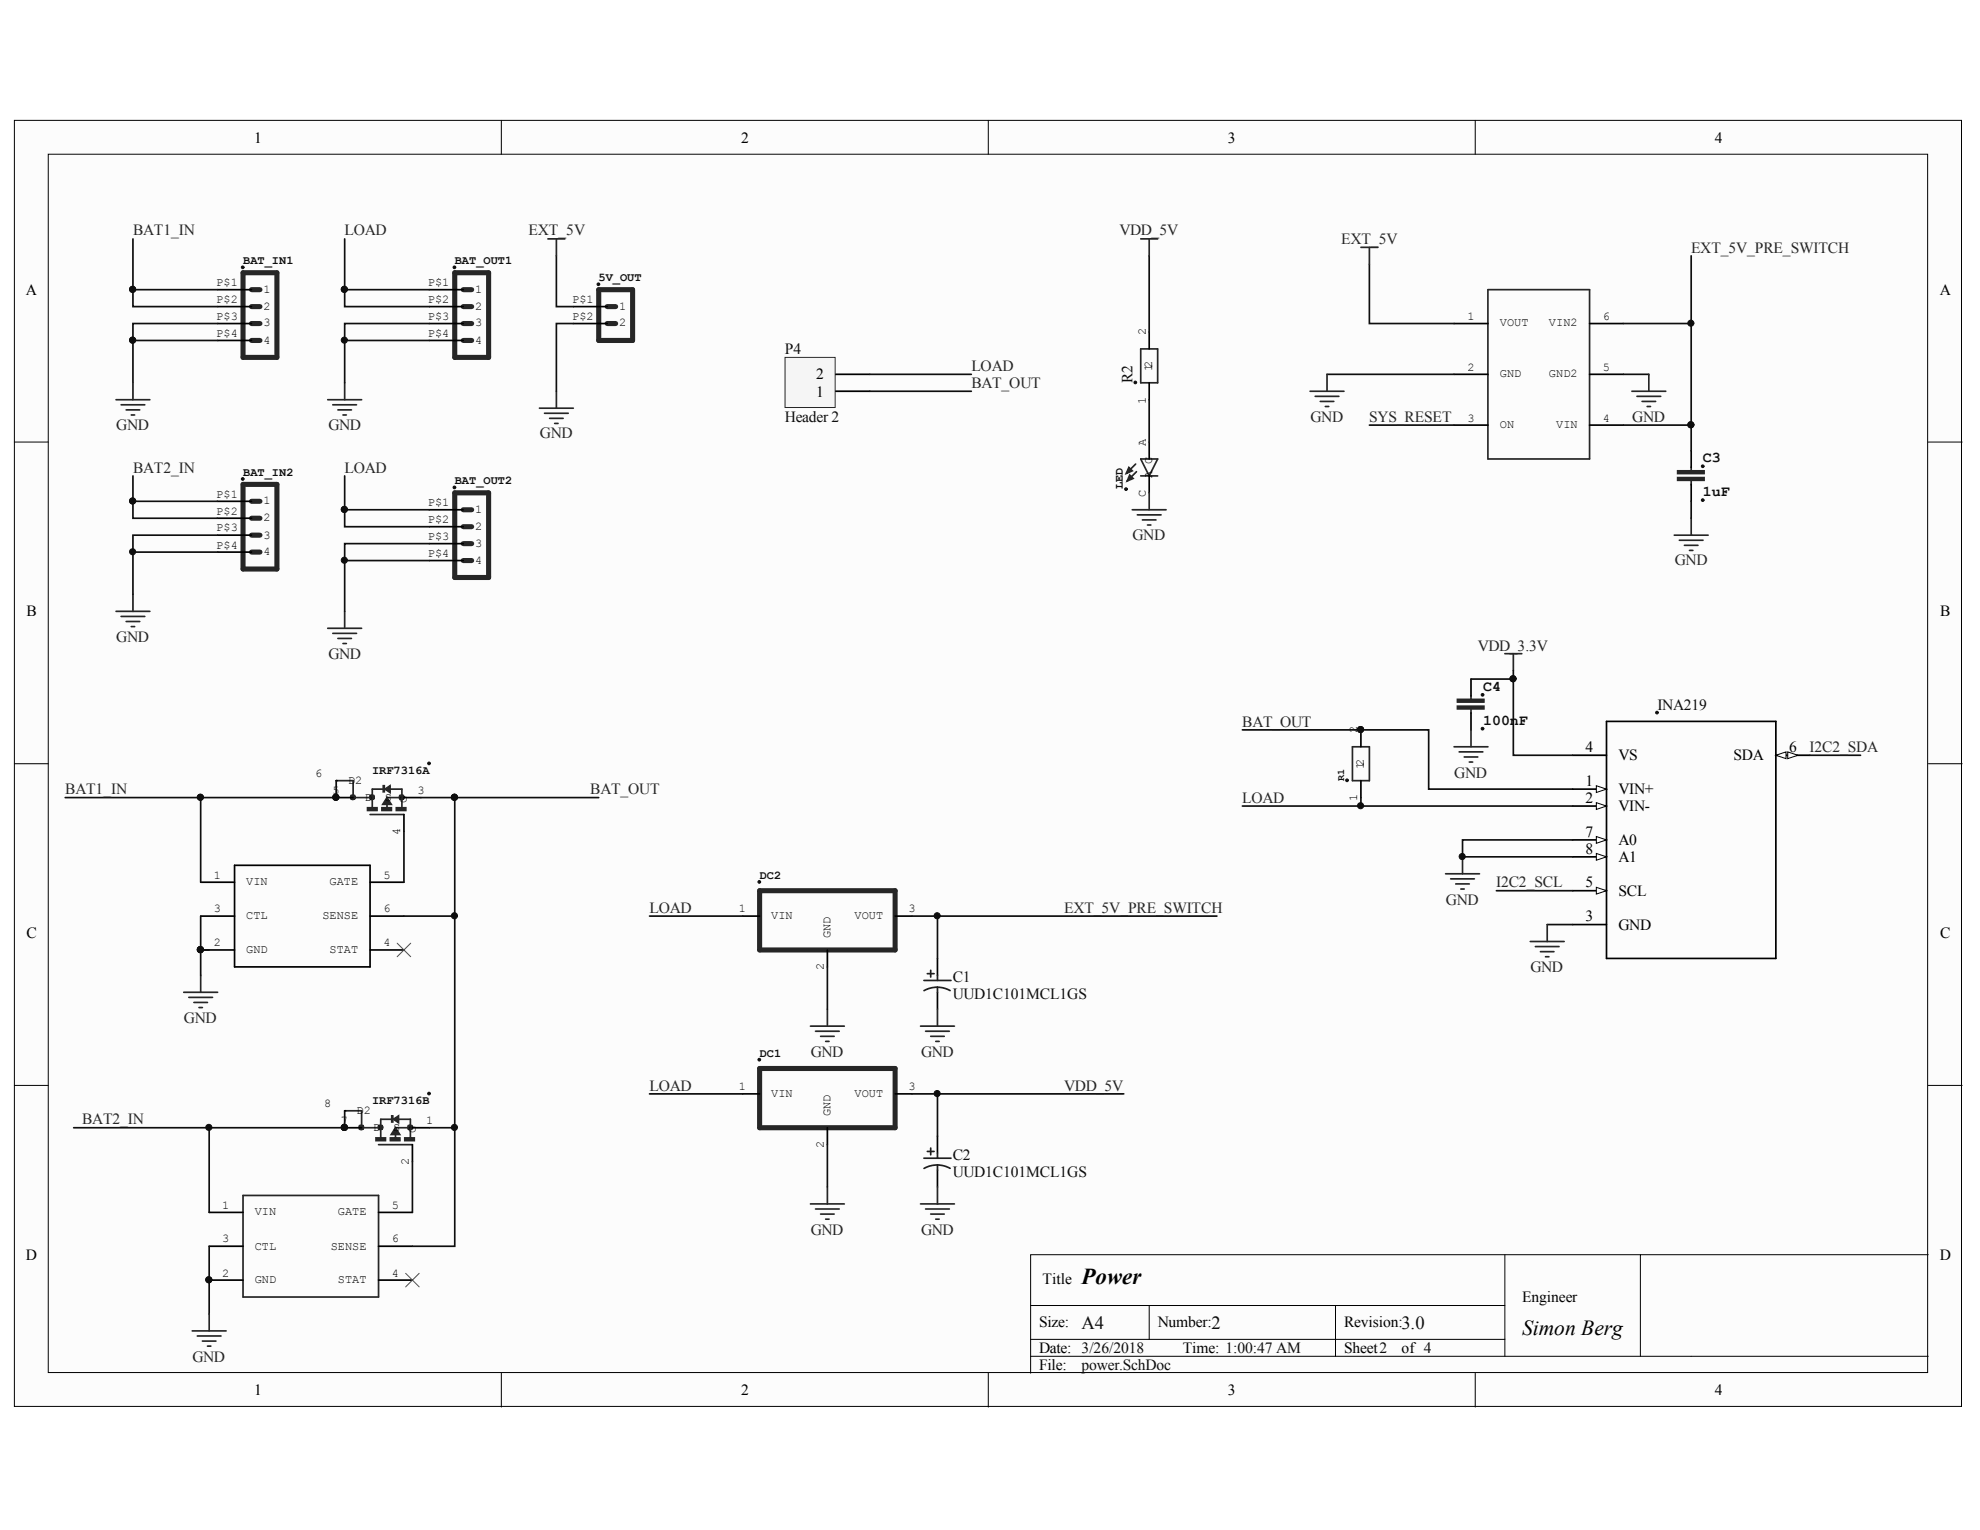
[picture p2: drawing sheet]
<svg xmlns="http://www.w3.org/2000/svg" width="279mm" height="216mm" viewBox="0 0 279 216" stroke-linecap="round" stroke-linejoin="round" font-family="sans-serif">
<defs><g id="words">
<text font-size="3.2" x="152.6" y="181.1">Power</text>
<text font-size="3" x="214.8" y="188.3">Simon Berg</text>
<g font-size="2.6" fill="#0e0e0e">
<text x="152.6" y="187.5">A4</text>
<text x="171" y="187.5">2</text>
<text x="197.8" y="187.5">3.0</text>
</g>
<g font-size="2.2">
<text x="35.9" y="20.1">1</text>
<text x="104.6" y="20.1">2</text>
<text x="173.3" y="20.1">3</text>
<text x="242" y="20.1">4</text>
<text x="3.6" y="41.6">A</text>
<text x="273.7" y="41.6">A</text>
<text x="115.2" y="53.5">2</text>
<text x="115.2" y="56">1</text>
<text x="3.7" y="87">B</text>
<text x="273.8" y="87">B</text>
<text x="223.7" y="106.1">4</text>
<text x="228.4" y="107.3">VS</text>
<text x="244.6" y="107.3">SDA</text>
<text x="252.5" y="106.1">6</text>
<text x="223.7" y="113.3">2</text>
<text x="223.7" y="110.9">1</text>
<text x="228.4" y="112.1">VIN+</text>
<text x="223.7" y="118.1">7</text>
<text x="228.4" y="119.3">A0</text>
<text x="228.4" y="114.5">VIN-</text>
<text x="223.7" y="125.2">5</text>
<text x="223.7" y="120.5">8</text>
<text x="228.4" y="121.6">A1</text>
<text x="223.7" y="130">3</text>
<text x="228.4" y="131.2">GND</text>
<text x="228.4" y="126.5">SCL</text>
<text x="3.7" y="132.4">C</text>
<text x="273.8" y="132.4">C</text>
<text x="3.6" y="177.8">D</text>
<text x="273.7" y="177.8">D</text>
<text x="147.1" y="181.1">Title</text>
<text x="214.8" y="183.8">Engineer</text>
<text x="146.6" y="187.3">Size:</text>
<text x="146.6" y="190.9">Date: 3/26/2018</text>
<text x="163.4" y="187.3">Number:</text>
<text x="166.9" y="190.9">Time: 1:00:47 AM</text>
<text x="189.7" y="187.3">Revision:</text>
<text x="189.7" y="190.9">Sheet2</text>
<text x="197.8" y="190.9">of 4</text>
<text x="35.9" y="196.9">1</text>
<text x="104.6" y="196.9">2</text>
<text x="146.6" y="193.3">File:</text>
<text x="173.3" y="196.9">3</text>
<text x="242" y="196.9">4</text>
</g>
<g font-size="2.2" fill="#262626">
<text x="18.8" y="33.2">BAT1_IN</text>
<text x="48.6" y="33.2">LOAD</text>
<text x="74.6" y="33.2">EXT_5V</text>
<text x="158" y="33.2">VDD_5V</text>
<text x="189.2" y="34.4">EXT_5V</text>
<text x="238.6" y="35.7">EXT_5V_PRE_SWITCH</text>
<text x="137.1" y="52.3">LOAD</text>
<text x="137.1" y="54.8">BAT_OUT</text>
<text x="184.9" y="59.5">GND</text>
<text x="193.2" y="59.5">SYS_RESET</text>
<text x="230.3" y="59.5">GND</text>
<text x="16.4" y="60.7">GND</text>
<text x="46.3" y="60.7">GND</text>
<text x="76.2" y="61.9">GND</text>
<text x="18.8" y="66.7">BAT2_IN</text>
<text x="48.6" y="66.7">LOAD</text>
<text x="159.8" y="76.2">GND</text>
<text x="236.3" y="79.8">GND</text>
<text x="16.4" y="90.6">GND</text>
<text x="46.3" y="93">GND</text>
<text x="208.5" y="91.8">VDD_3.3V</text>
<text x="175.3" y="102.5">BAT_OUT</text>
<text x="255.4" y="106.1">I2C2_SDA</text>
<text x="9.2" y="112.1">BAT1_IN</text>
<text x="83.3" y="112.1">BAT_OUT</text>
<text x="175.3" y="113.3">LOAD</text>
<text x="205.2" y="109.7">GND</text>
<text x="211.1" y="125.2">I2C2_SCL</text>
<text x="91.7" y="128.8">LOAD</text>
<text x="150.2" y="128.8">EXT_5V_PRE_SWITCH</text>
<text x="204" y="127.6">GND</text>
<text x="216" y="137.2">GND</text>
<text x="26" y="144.4">GND</text>
<text x="114.4" y="149.1">GND</text>
<text x="130" y="149.1">GND</text>
<text x="91.7" y="153.9">LOAD</text>
<text x="150.2" y="153.9">VDD_5V</text>
<text x="11.6" y="158.7">BAT2_IN</text>
<text x="114.4" y="174.2">GND</text>
<text x="130" y="174.2">GND</text>
<text x="27.1" y="192.1">GND</text>
</g>
<g font-size="2.2" fill="#0e0e0e">
<text x="110.8" y="50">P4</text>
<text x="110.8" y="59.5">Header 2</text>
<text x="159.8" y="54" transform="rotate(-90 159.8 54)">R2</text>
<text x="233.9" y="100.2">INA219</text>
<text x="134.4" y="138.6">C1</text>
<text x="134.4" y="141">UUD1C101MCL1GS</text>
<text x="134.4" y="163.6">C2</text>
<text x="134.4" y="166.1">UUD1C101MCL1GS</text>
<text x="152.6" y="193.3">power.SchDoc</text>
</g>
<g font-size="2.1" fill="#0e0e0e">
<text x="240.3" y="65.2">C3</text>
<text x="240.3" y="70">1uF</text>
<text x="209.3" y="97.5">C4</text>
<text x="209.3" y="102.3">100nF</text>
</g>
<g font-size="1.7">
<text x="30.5" y="40.4">P$1</text>
<text x="37.2" y="41.3">1</text>
<text x="60.4" y="40.4">P$1</text>
<text x="67.1" y="41.3">1</text>
<text x="30.5" y="42.8">P$2</text>
<text x="30.5" y="45.1">P$3</text>
<text x="30.5" y="47.5">P$4</text>
<text x="37.2" y="43.7">2</text>
<text x="37.2" y="46.1">3</text>
<text x="60.4" y="42.8">P$2</text>
<text x="60.4" y="45.1">P$3</text>
<text x="60.4" y="47.5">P$4</text>
<text x="67.1" y="43.7">2</text>
<text x="67.1" y="46.1">3</text>
<text x="80.8" y="42.8">P$1</text>
<text x="80.8" y="45.1">P$2</text>
<text x="87.3" y="43.7">1</text>
<text x="87.3" y="46.1">2</text>
<text x="161.7" y="47.3" transform="rotate(-90 161.7 47.3)">2</text>
<text x="207.1" y="45.1">1</text>
<text x="211.6" y="46.1">VOUT</text>
<text x="218.6" y="46.1">VIN2</text>
<text x="226.2" y="45.1">6</text>
<text x="37.2" y="48.5">4</text>
<text x="67.1" y="48.5">4</text>
<text x="162.6" y="52.3" transform="rotate(-90 162.6 52.3)">12</text>
<text x="207.1" y="52.3">2</text>
<text x="211.6" y="53.3">GND</text>
<text x="218.6" y="53.3">GND2</text>
<text x="226.2" y="52.3">5</text>
<text x="161.7" y="57" transform="rotate(-90 161.7 57)">1</text>
<text x="207.1" y="59.5">3</text>
<text x="226.2" y="59.5">4</text>
<text x="161.7" y="62.9" transform="rotate(-90 161.7 62.9)">A</text>
<text x="211.6" y="60.4">ON</text>
<text x="219.6" y="60.4">VIN</text>
<text x="30.5" y="70.2">P$1</text>
<text x="37.2" y="71.2">1</text>
<text x="60.4" y="71.4">P$1</text>
<text x="161.7" y="70.1" transform="rotate(-90 161.7 70.1)">C</text>
<text x="162.6" y="67.5" transform="rotate(-90 162.6 67.5)">A C</text>
<text x="30.5" y="72.6">P$2</text>
<text x="30.5" y="75">P$3</text>
<text x="30.5" y="77.4">P$4</text>
<text x="37.2" y="73.5">2</text>
<text x="37.2" y="76">3</text>
<text x="60.4" y="73.8">P$2</text>
<text x="60.4" y="76.2">P$3</text>
<text x="67.1" y="72.4">1</text>
<text x="67.1" y="74.8">2</text>
<text x="67.1" y="77.2">3</text>
<text x="37.2" y="78.4">4</text>
<text x="60.4" y="78.6">P$4</text>
<text x="67.1" y="79.5">4</text>
<text x="191.5" y="103.5" transform="rotate(-90 191.5 103.5)">2</text>
<text x="44.5" y="109.6">6</text>
<text x="46.9" y="112">5</text>
<text x="49.1" y="110.6">D2</text>
<text x="51.5" y="113">D</text>
<text x="54.3" y="113">S</text>
<text x="57.4" y="113.3" transform="rotate(-90 57.4 113.3)">G</text>
<text x="58.9" y="112">3</text>
<text x="191.5" y="113.1" transform="rotate(-90 191.5 113.1)">1</text>
<text x="192.5" y="108.5" transform="rotate(-90 192.5 108.5)">12</text>
<text x="56.5" y="117.8" transform="rotate(-90 56.5 117.8)">4</text>
<text x="30.2" y="124">1</text>
<text x="34.8" y="124.9">VIN</text>
<text x="46.5" y="124.9">GATE</text>
<text x="54.1" y="124">5</text>
<text x="30.2" y="128.7">3</text>
<text x="34.8" y="129.8">CTL</text>
<text x="45.5" y="129.8">SENSE</text>
<text x="54.1" y="128.7">6</text>
<text x="104.3" y="128.7">1</text>
<text x="108.8" y="129.8">VIN</text>
<text x="120.6" y="129.8">VOUT</text>
<text x="128.2" y="128.7">3</text>
<text x="30.2" y="133.6">2</text>
<text x="34.8" y="134.5">GND</text>
<text x="46.5" y="134.5">STAT</text>
<text x="54.1" y="133.6">4</text>
<text x="116.3" y="136.9" transform="rotate(-90 116.3 136.9)">2</text>
<text x="117.2" y="132.4" transform="rotate(-90 117.2 132.4)">GND</text>
<text x="104.3" y="153.8">1</text>
<text x="108.8" y="154.8">VIN</text>
<text x="120.6" y="154.8">VOUT</text>
<text x="128.2" y="153.8">3</text>
<text x="45.7" y="156.2">8</text>
<text x="48.1" y="158.7">7</text>
<text x="50.3" y="157.2">D2</text>
<text x="52.7" y="159.6">D</text>
<text x="55.5" y="159.6">S</text>
<text x="58.7" y="159.8" transform="rotate(-90 58.7 159.8)">G</text>
<text x="60.1" y="158.7">1</text>
<text x="117.2" y="157.5" transform="rotate(-90 117.2 157.5)">GND</text>
<text x="57.7" y="164.4" transform="rotate(-90 57.7 164.4)">2</text>
<text x="116.3" y="162" transform="rotate(-90 116.3 162)">2</text>
<text x="31.4" y="170.6">1</text>
<text x="35.9" y="171.5">VIN</text>
<text x="47.7" y="171.5">GATE</text>
<text x="55.3" y="170.6">5</text>
<text x="31.4" y="175.3">3</text>
<text x="35.9" y="176.3">CTL</text>
<text x="46.7" y="176.3">SENSE</text>
<text x="55.3" y="175.3">6</text>
<text x="31.4" y="180.1">2</text>
<text x="35.9" y="181.1">GND</text>
<text x="47.7" y="181.1">STAT</text>
<text x="55.3" y="180.1">4</text>
</g>
<g font-size="1.7" fill="#0e0e0e">
<text x="34.3" y="37.3">BAT_IN1</text>
<text x="64.2" y="37.3">BAT_OUT1</text>
<text x="84.5" y="39.6">5V_OUT</text>
<text x="34.3" y="67.1">BAT_IN2</text>
<text x="64.2" y="68.3">BAT_OUT2</text>
<text x="158.5" y="69.1" transform="rotate(-90 158.5 69.1)">LED</text>
<text x="52.5" y="109.2">IRF7316A</text>
<text x="107.2" y="124">DC2</text>
<text x="107.2" y="149.1">DC1</text>
<text x="52.5" y="155.8">IRF7316B</text>
</g>
<text font-size="1.4" fill="#0e0e0e" x="189.7" y="110.1" transform="rotate(-90 189.7 110.1)">R1</text>
</g></defs>
<g fill="#fcfcfc" stroke="#000" stroke-width=".14">
<path d="M2 17h274.8v181.5h-274.8z"/>
<path d="M6.8 21.8h265.2v171.9h-265.2z"/>
</g>
<g fill="none" stroke="#000" stroke-width=".14">
<path d="M70.7 17v4.8M139.5 17v4.8M208.2 17v4.8M2 62.4h4.8M272.1 62.4h4.8M2 107.8h4.8M272.1 107.8h4.8M2 153.2h4.8M272.1 153.2h4.8M212.4 177.1v14.3M231.5 177.1h-86.1v16.7M272.1 177.1h-40.6v14.3"/>
<path d="M70.7 193.8v4.8M139.5 193.8v4.8M145.4 184.2h67M145.4 191.4h126.7M145.4 189h67M162.2 184.2v4.8M188.5 184.2v7.2M208.2 193.8v4.8"/>
</g>
<g fill="none" stroke="#262626" stroke-width=".72">
<path d="M34.3 38.5h4.8v11.9h-4.8zM64.2 38.5h4.8v11.9h-4.8zM35.5 48h1.2M35.5 45.7h1.2M35.5 43.3h1.2M35.5 40.9h1.2M65.4 48h1.2M65.4 45.7h1.2M65.4 43.3h1.2M65.4 40.9h1.2M84.5 40.9h4.8v7.1h-4.8zM85.7 45.7h1.2"/>
<path d="M85.7 43.3h1.2M34.3 68.4h4.8v11.9h-4.8zM35.5 77.9h1.2M35.5 75.5h1.2M35.5 73.1h1.2M35.5 70.7h1.2M64.2 69.5h4.8v12h-4.8zM65.4 79.1h1.2M65.4 76.7h1.2M65.4 74.3h1.2M65.4 71.9h1.2M107.2 125.7h19.1v8.4h-19.1z"/>
<path d="M107.2 150.8h19.1v8.3h-19.1z"/>
<circle cx="49.8" cy="112.5" r=".07"/>
<circle cx="52.5" cy="112.5" r=".07"/>
<circle cx="56.7" cy="112.5" r=".07"/>
<circle cx="51" cy="159.1" r=".07"/>
<circle cx="53.7" cy="159.1" r=".07"/>
<circle cx="57.9" cy="159.1" r=".07"/>
</g>
<g fill="none" stroke="#000" stroke-width=".24">
<path d="M30.7 40.9h4.8M30.7 43.3h4.8M30.7 45.7h4.8M30.7 48h4.8M60.6 40.9h4.8M60.6 43.3h4.8M60.6 45.7h4.8M60.6 48h4.8M80.9 43.3h4.8M80.9 45.7h4.8M205.2 45.7h4.8M205.2 52.8h4.8"/>
<path d="M205.2 60h4.8M224.3 45.7h4.8M224.3 52.8h4.8M224.3 60h4.8M30.7 70.7h4.8M30.7 73.1h4.8M30.7 75.5h4.8M30.7 77.9h4.8M60.6 71.9h4.8M60.6 74.3h4.8M60.6 76.7h4.8M60.6 79.1h4.8"/>
<path d="M238.6 63.6v2.4M238.6 68.4v2.3M207.6 95.8v2.4M47.4 110.2h.1M47.4 112.5h2.4M57 112.5h2.4M57 114.9v2.4M192 103v2.4M192 110.2v2.3M207.6 100.6v2.4M28.3 124.5h4.8M28.3 129.3h4.8"/>
<path d="M28.3 134.1h4.8M33.1 122.1h19.1v14.3h-19.1zM52.2 124.5h4.8M52.2 129.3h4.8M52.2 134.1h4.8M104.8 129.3h2.4M116.8 134.1v2.3M126.3 129.3h2.4M132.3 135.2v2.4M48.6 156.7h.1M48.6 159.1h2.4M58.2 159.1h2.4"/>
<path d="M104.8 154.4h2.4M116.8 159.1v2.4M126.3 154.4h2.4M132.3 140v2.4M29.5 171.1h4.8M29.5 175.9h4.8M53.4 171.1h4.8M53.4 175.9h4.8M58.2 161.5v2.4M132.3 160.3v2.4M132.3 165.1v2.4M29.5 180.6h4.8"/>
<path d="M53.4 180.6h4.8"/>
</g>
<g fill="#0e0e0e" stroke="#0e0e0e" stroke-width=".14">
<circle cx="34.2" cy="37.7" r=".19"/>
<circle cx="18.7" cy="48" r=".43"/>
<circle cx="18.7" cy="40.8" r=".43"/>
<circle cx="64.1" cy="37.7" r=".19"/>
<circle cx="48.6" cy="40.8" r=".43"/>
<circle cx="34.2" cy="67.6" r=".19"/>
<circle cx="18.7" cy="70.7" r=".43"/>
<circle cx="64.1" cy="68.8" r=".19"/>
<circle cx="48.6" cy="71.9" r=".43"/>
<circle cx="240.3" cy="65.8" r=".19"/>
<circle cx="240.3" cy="70.6" r=".19"/>
<circle cx="28.3" cy="134" r=".43"/>
<circle cx="29.5" cy="180.6" r=".43"/>
<circle cx="47.4" cy="112.5" r=".43"/>
<circle cx="60.5" cy="107.7" r=".19"/>
<circle cx="48.6" cy="159.1" r=".43"/>
<circle cx="60.5" cy="154.3" r=".19"/>
<circle cx="28.3" cy="112.5" r=".43"/>
<circle cx="64.1" cy="112.5" r=".43"/>
<circle cx="209.2" cy="98" r=".19"/>
<circle cx="209.2" cy="102.8" r=".19"/>
<circle cx="192" cy="102.9" r=".43"/>
<circle cx="190.1" cy="110.1" r=".19"/>
<circle cx="107.1" cy="124.4" r=".19"/>
<circle cx="107.1" cy="149.5" r=".19"/>
<circle cx="84.4" cy="40.1" r=".19"/>
</g>
<g fill="none" stroke="#0e0e0e" stroke-width=".24">
<path d="M18.8 33.7v7.2M48.6 33.7v7.2M78.5 36.1v7.2h2.4M193.2 37.3v8.4h12M18.8 48v6M30.7 45.7h-11.9v2.3h11.9M30.7 40.9h-11.9v2.4h11.9M60.6 40.9h-12v2.4h12M80.9 45.7h-2.4v9.5M187.3 52.8h17.9M193.2 60h12M229.1 52.8h3.6"/>
<path d="M18.8 67.2v3.5M30.7 70.7h-11.9v2.4h11.9M48.6 67.2v4.7M60.6 71.9h-12v2.4h12M9.2 112.5h19.1M47.4 110.2v2.3h-19.1v12M64.2 112.5h20.3M175.3 103h26.3v8.4h20.3M91.7 129.3h13.1M91.7 154.4h13.1M128.7 154.4h29.9M29.5 175.9v9.5"/>
<path d="M58.2 163.9v7.2"/>
</g>
<g fill="none" stroke="#262626" stroke-width=".24">
<path d="M77.3 33.7h2.4M78.5 33.7v2.4M192 34.9h2.4M193.2 34.9v2.4M16.4 56.4h4.7M17.1 57.1h3.3M17.8 57.8h1.9M18.5 58.6h.5M18.8 54v2.4M46.2 56.4h4.8M47 57.1h3.3M47.7 57.8h1.9"/>
<path d="M48.4 58.6h.5M48.6 54v2.4M76.1 57.6h4.8M76.8 58.3h3.4M77.6 59h1.9M78.3 59.8h.5M78.5 55.2v2.4M184.9 55.2h4.7M185.6 55.9h3.3M186.3 56.6h1.9M187 57.4h.5M187.3 52.8v2.4"/>
<path d="M210 40.9h14.3v23.9h-14.3zM230.3 55.2h4.8M231 55.9h3.3M231.7 56.6h1.9M232.4 57.4h.5M232.7 52.8v2.4M236.3 75.5h4.7M237 76.2h3.3M237.7 77h1.9M238.4 77.7h.5M238.6 66v.4M238.6 67.9v.5"/>
<path d="M238.6 73.1v2.4M16.4 86.3h4.7M17.1 87h3.3M17.8 87.7h1.9M18.5 88.4h.5M18.8 83.9v2.4M46.2 88.7h4.8M47 89.4h3.3M47.7 90.1h1.9M48.4 90.8h.5M48.6 86.3v2.4M207.6 98.2v.5"/>
<path d="M212.4 92.2h2.3M213.5 92.2v2.4M47.4 110.2h2.4v2.3h2.7M52.2 114.9h4.8M52.5 114v-2.6h4.2v2.6M57 112.5h-2.4v1.7M190.8 105.4h2.4v4.8h-2.4zM205.2 105.4h4.8M205.9 106.1h3.3M206.6 106.8h1.9M207.3 107.5h.5M207.6 100.1v.5"/>
<path d="M207.6 103v2.4M28.3 137.6v2.4M25.9 140h4.8M26.6 140.7h3.4M27.4 141.5h1.9M28.1 142.2h.5M48.6 156.7h2.4v2.4h2.7M58.2 159.1h-2.4v1.7M114.4 144.8h4.7M115.1 145.5h3.3M115.8 146.2h1.9M116.5 147h.5"/>
<path d="M116.8 142.4v2.4M129.9 144.8h4.8M130.6 145.5h3.4M131.3 146.2h1.9M132 147h.5M132.3 142.4v2.4M34.3 168.7h19.1v14.3h-19.1zM53.4 161.5h4.8M53.7 160.6v-2.7h4.2v2.7M114.4 169.9h4.7M115.1 170.6h3.3M115.8 171.3h1.9"/>
<path d="M116.5 172h.5M116.8 167.5v2.4M129.9 169.9h4.8M130.6 170.6h3.4M131.3 171.3h1.9M132 172h.5M132.3 167.5v2.4M27.1 187.8h4.8M27.8 188.5h3.4M28.6 189.2h1.9M29.3 190h.5M29.5 185.4v2.4"/>
</g>
<g fill="#262626" stroke="#262626" stroke-width=".24">
<path d="M236.7 67.4h3.8v.4h-3.8z"/>
<path d="M236.7 66.4h3.8v.4h-3.8z"/>
<path d="M51.9 114h1.3v.4h-1.3z"/>
<path d="M53.9 114h1.3v.4h-1.3z"/>
<path d="M55.9 114h1.4v.4h-1.4z"/>
<path d="M54.1 110.9h.1v.8h-.1z"/>
<path d="M53.1 160.6h1.3v.4h-1.3z"/>
<path d="M55.1 160.6h1.3v.4h-1.3z"/>
<path d="M57.1 160.6h1.4v.4h-1.4z"/>
<path d="M55.3 157.5h.1v.8h-.1z"/>
<path d="M205.7 99.6h3.7v.4h-3.7z"/>
<path d="M205.7 98.7h3.7v.4h-3.7z"/>
</g>
<g fill="#262626" stroke="#262626" stroke-width=".24">
<path d="M54.6 112.5l.6 1h-1.2z"/>
<path d="M54.3 111.4l.7-.5v.9z"/>
<path d="M55.8 159.1l.6 1h-1.2z"/>
<path d="M55.5 157.9l.7-.4v.9z"/>
</g>
<g fill="none" stroke="#1c1c1c" stroke-width=".24">
<path d="M130.4 138.4h3.8M130.9 137.4h.9M131.3 136.9v1M132.3 139.3l1.1 .2 .7 .3M132.3 139.3l-1.2 .2-.7 .3M132.3 137.6v.8M132.3 139.3v.7M130.4 163.4h3.8M130.9 162.5h.9M131.3 162v1M132.3 164.4l.7 .1 1.1 .4M132.3 164.4l-1.2 .2-.7 .3"/>
<path d="M132.3 162.7v.7M132.3 164.4v.7"/>
</g>
<path d="M110.8 50.4h7.1v7.1h-7.1z" fill="#f5f5f5" stroke="#262626" stroke-width=".14"/>
<path d="M117.9 55.2h4.8M117.9 52.8h4.8M226.7 101.8h23.9v33.4h-23.9zM250.6 106.6h4.8" fill="none" stroke="#000" stroke-width=".24"/>
<path d="M122.7 52.8h14.4M122.7 55.2h14.4" fill="none" stroke="#0e0e0e" stroke-width=".24"/>
<g fill="#fcfcfc" stroke="#000" stroke-width=".14">
<path d="M250.6 106.6l1.4-.5v1z"/>
<path d="M252.3 106.1l1.4 .5-1.4 .5z"/>
</g>
<path d="M221.9 130.5h4.8M221.9 125.7h4.8" fill="none" stroke="#000" stroke-width=".24"/>
<path d="M225.3 125.2l1.4 .5-1.4 .5z" fill="#fcfcfc" stroke="#000" stroke-width=".14"/>
<path d="M221.9 120.9h4.8" fill="none" stroke="#000" stroke-width=".24"/>
<path d="M225.3 120.4l1.4 .5-1.4 .5z" fill="#fcfcfc" stroke="#000" stroke-width=".14"/>
<path d="M221.9 118.5h4.8" fill="none" stroke="#000" stroke-width=".24"/>
<path d="M225.3 118l1.4 .5-1.4 .5z" fill="#fcfcfc" stroke="#000" stroke-width=".14"/>
<path d="M221.9 113.7h4.8" fill="none" stroke="#000" stroke-width=".24"/>
<path d="M225.3 113.3l1.4 .4-1.4 .5z" fill="#fcfcfc" stroke="#000" stroke-width=".14"/>
<path d="M221.9 111.4h4.8" fill="none" stroke="#000" stroke-width=".24"/>
<path d="M225.3 110.9l1.4 .5-1.4 .4z" fill="#fcfcfc" stroke="#000" stroke-width=".14"/>
<path d="M162.2 46.8v2.4M162.2 54v2.4M162.2 62.4v2.4M162.2 67.2v2.3M221.9 106.6h4.8" fill="none" stroke="#000" stroke-width=".24"/>
<g fill="#0e0e0e" stroke="#0e0e0e" stroke-width=".14">
<circle cx="233.8" cy="100.6" r=".19"/>
<circle cx="206.3" cy="120.9" r=".43"/>
<circle cx="158.9" cy="69" r=".19"/>
<circle cx="160.2" cy="54" r=".19"/>
<circle cx="48.6" cy="159.1" r=".43"/>
<circle cx="64.1" cy="129.2" r=".43"/>
<circle cx="29.5" cy="159.1" r=".43"/>
<circle cx="64.1" cy="112.5" r=".43"/>
<circle cx="64.1" cy="159.1" r=".43"/>
<circle cx="28.3" cy="134" r=".43"/>
<circle cx="132.2" cy="154.3" r=".43"/>
<circle cx="132.2" cy="129.2" r=".43"/>
<circle cx="48.6" cy="48" r=".43"/>
<circle cx="18.7" cy="77.9" r=".43"/>
<circle cx="48.6" cy="79.1" r=".43"/>
<circle cx="238.6" cy="59.9" r=".43"/>
<circle cx="238.6" cy="45.6" r=".43"/>
<circle cx="192" cy="113.7" r=".43"/>
<circle cx="213.5" cy="95.8" r=".43"/>
</g>
<g fill="none" stroke="#0e0e0e" stroke-width=".24">
<path d="M162.2 36.1v10.7M238.6 36.1v23.9h-9.5M48.6 48h12M60.6 45.7h-12v8.3M162.2 56.4v6M229.1 45.7h9.5M238.6 60v3.6M18.8 77.9h11.9M30.7 75.5h-11.9v8.4M48.6 79.1h12M60.6 76.7h-12v9.6M238.6 70.7v2.4"/>
<path d="M207.6 95.8h5.9v10.8h8.4M213.5 94.6v1.2M57 117.3v7.2M59.4 112.5h4.8v63.4h-6M175.3 113.7h46.6M192 112.5v1.2M221.9 118.5h-15.5v2.4h15.5M255.4 106.6h7.1M28.3 129.3v4.8M29.5 134.1h-1.2v3.5M57 129.3h7.2M116.8 136.4v6"/>
<path d="M128.7 129.3h43M132.3 129.3v5.9M211.2 125.7h10.7M218.3 130.5h3.6M29.5 159.1v12M48.6 156.7v2.4h-38.2M60.6 159.1h3.6M132.3 154.4v5.9M116.8 161.5v6"/>
</g>
<g fill="none" stroke="#262626" stroke-width=".24">
<path d="M161 33.7h2.4M162.2 33.7v2.4M161 49.2h2.4v4.8h-2.4zM159.8 71.9h4.8M160.3 65.5l-1.4 1.3M160.4 66.6l-1.3 1.3M160.5 72.7h3.3M161 64.8h2.4l-1.2 2.4zM161 67.2h2.4M161.2 73.4h1.9M161.9 74.1h.5M162.2 69.5v2.4"/>
<path d="M204 123.3h4.8M204.7 124h3.4M205.4 124.7h1.9M206.1 125.5h.5M206.4 120.9v2.4M215.9 132.9h4.8M216.7 133.6h3.3M217.4 134.3h1.9M218.1 135h.5M218.3 130.5v2.4"/>
</g>
<g fill="#262626" stroke="#262626" stroke-width=".24">
<path d="M159.3 66l.5 .4-.9 .4z"/>
<path d="M159.4 67l.5 .5-.8 .4z"/>
</g>
<path d="M56 133.1l2 1.9M58 133.1l-2 1.9M57.2 179.7l2 1.9M59.2 179.7l-2 1.9" fill="none" stroke="#4c4c4c" stroke-width=".14"/>
<use href="#words"/>
</svg>
